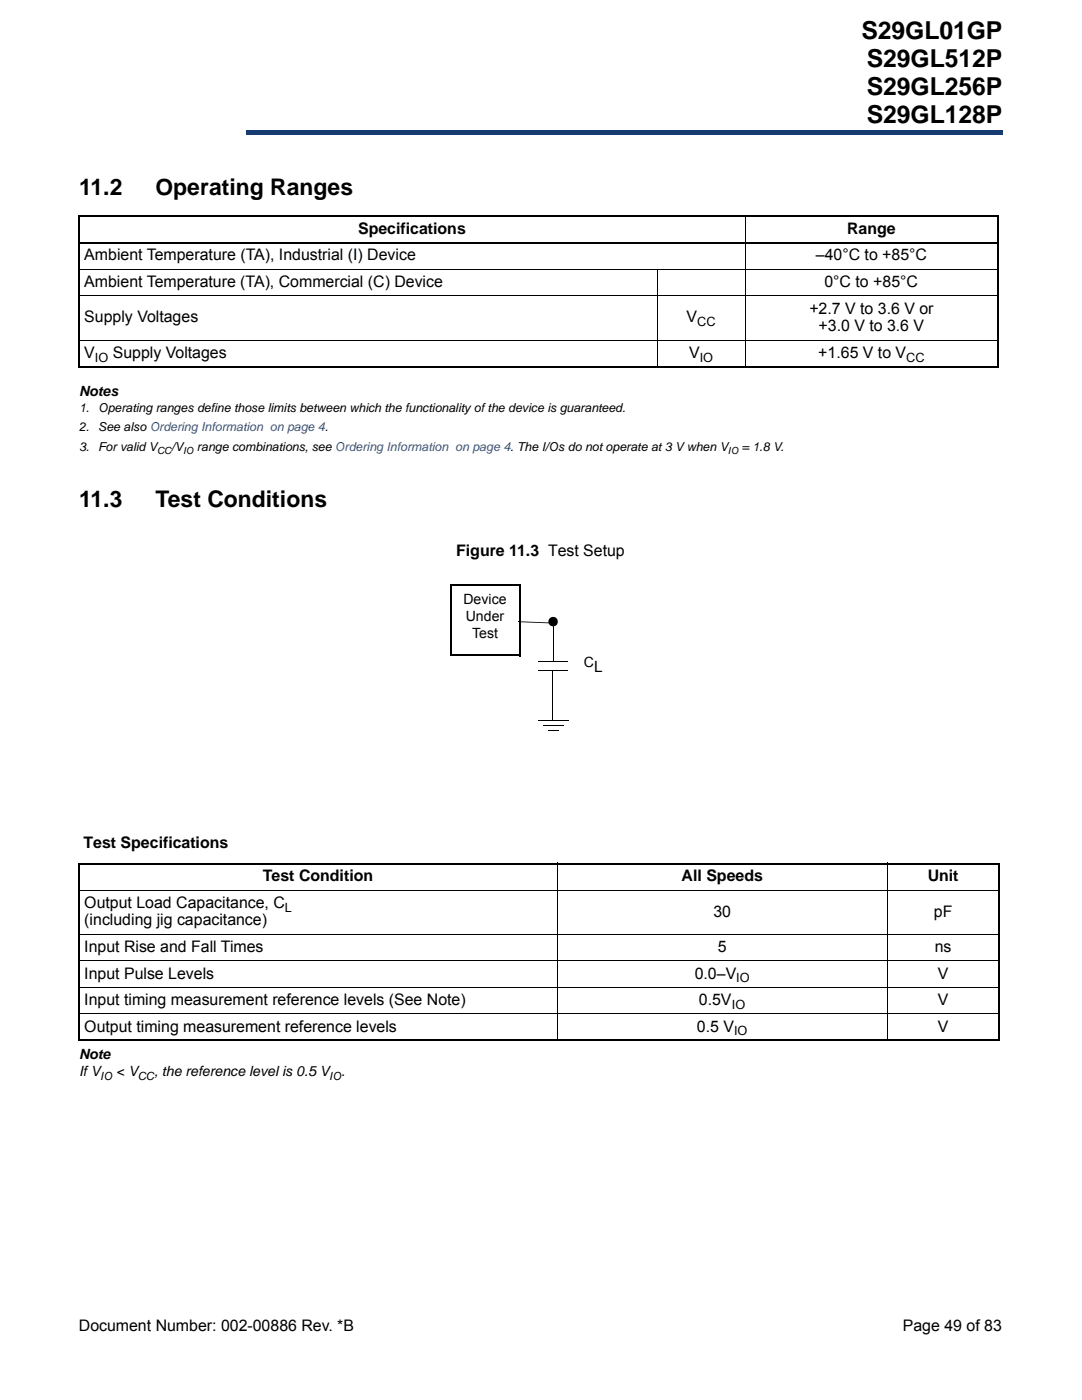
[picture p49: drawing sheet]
<svg xmlns="http://www.w3.org/2000/svg" width="216mm" height="279mm" viewBox="0 0 216 279" stroke-linecap="round" stroke-linejoin="round" font-family="sans-serif">
<defs><g id="words">
<g font-size="4.9">
<text x="171.9" y="7.7">S29GL01GP</text>
<text x="173" y="13.3">S29GL512P</text>
<text x="173" y="19">S29GL256P</text>
<text x="173" y="24.6">S29GL128P</text>
</g>
<g font-size="4.6">
<text x="15.8" y="38.8">11.2</text>
<text x="31" y="38.8">Operating Ranges</text>
<text x="15.8" y="101.3">11.3</text>
<text x="31" y="101.3">Test Conditions</text>
</g>
<g font-size="3.2">
<text x="71.5" y="46.7">Specifications</text>
<text x="169" y="46.7">Range</text>
<text x="16.8" y="52">Ambient Temperature (TA), Industrial (I) Device</text>
<text x="162.8" y="52">–40°C to +85°C</text>
<text x="16.8" y="57.3">Ambient Temperature (TA), Commercial (C) Device</text>
<text x="164.5" y="57.3">0°C to +85°C</text>
<text x="16.8" y="64.3">Supply Voltages</text>
<text x="137" y="64.3">V</text>
<text x="161.5" y="62.6">+2.7 V to 3.6 V or</text>
<text x="16.8" y="71.4">V</text>
<text x="22.5" y="71.4">Supply Voltages</text>
<text x="137.5" y="71.4">V</text>
<text x="163.3" y="71.4">+1.65 V to V</text>
<text x="163.3" y="66.1">+3.0 V to 3.6 V</text>
<text x="91" y="110.9">Figure 11.3 Test Setup</text>
<text x="16.7" y="169.2">Test Specifications</text>
<text x="52.5" y="175.9">Test Condition</text>
<text x="136" y="175.9">All Speeds</text>
<text x="185.1" y="175.9">Unit</text>
<text x="16.8" y="181.2">Output Load Capacitance, C</text>
<text x="16.8" y="184.7">(including jig capacitance)</text>
<text x="142.3" y="182.9">30</text>
<text x="186.3" y="182.9">pF</text>
<text x="16.8" y="190">Input Rise and Fall Times</text>
<text x="143.2" y="190">5</text>
<text x="186.5" y="190">ns</text>
<text x="16.8" y="195.3">Input Pulse Levels</text>
<text x="138.6" y="195.3">0.0–V</text>
<text x="187.1" y="195.3">V</text>
<text x="16.8" y="200.6">Input timing measurement reference levels (See Note)</text>
<text x="139.5" y="200.6">0.5V</text>
<text x="187.1" y="200.6">V</text>
<text x="16.8" y="205.9">Output timing measurement reference levels</text>
<text x="139.1" y="205.9">0.5 V</text>
<text x="187.1" y="205.9">V</text>
<text x="15.7" y="265.6">Document Number: 002-00886 Rev. *B</text>
<text x="180.1" y="265.6">Page 49 of 83</text>
</g>
<text font-size="3.1" x="118.5" y="134.1">L</text>
<g font-size="2.8">
<text x="15.8" y="78.9">Notes</text>
<text x="92.5" y="120.6">Device</text>
<text x="92.9" y="124">Under</text>
<text x="94.2" y="127.3">Test</text>
<text x="116.5" y="133.2">C</text>
<text x="15.8" y="211.3">Note</text>
<text x="15.8" y="214.8">If V</text>
<text x="23.2" y="214.8">&lt; V</text>
<text x="30.8" y="214.8">, the reference level is 0.5 V</text>
<text x="68.1" y="214.8">.</text>
</g>
<g font-size="2.5">
<text x="139.1" y="65.1">CC</text>
<text x="18.9" y="72.2">IO</text>
<text x="139.6" y="72.2">IO</text>
<text x="180.8" y="72.2">CC</text>
<text x="15.8" y="82.2">1.</text>
<text x="19.6" y="82.2">Operating ranges define those limits between which the functionality of the device is guaranteed.</text>
<text x="15.8" y="86.1">2.</text>
<text x="15.8" y="90">3.</text>
<text x="19.6" y="90">For valid V</text>
<text x="19.6" y="86.1">See also Ordering Information on page 4.</text>
<text x="34.2" y="90">/V</text>
<text x="39.3" y="90">range combinations, see Ordering Information on page 4. The I/Os do not operate at 3 V when V</text>
<text x="148" y="90">= 1.8 V.</text>
<text x="56.8" y="182">L</text>
<text x="146.9" y="196.1">IO</text>
<text x="146" y="201.4">IO</text>
<text x="146.5" y="206.7">IO</text>
</g>
<g font-size="2.2">
<text x="20" y="215.5">IO</text>
<text x="27.5" y="215.5">CC</text>
<text x="65.7" y="215.5">IO</text>
</g>
<g font-size="2">
<text x="31.4" y="90.6">CC</text>
<text x="36.5" y="90.6">IO</text>
<text x="145.2" y="90.6">IO</text>
</g>
</g></defs>
<path d="M49.2 26h150.9v.9h-150.9z" fill="#163b71"/>
<path d="M49.1 26.9h150.9M49.2 26h150.8" fill="none" stroke="#163b71" stroke-width=".2"/>
<path d="M49.1 25.9h.2v1h-.2z" fill="#163b71"/>
<path d="M16 17.6h32.4v10.1h-32.4z" fill="#fff"/>
<g fill="none" stroke="#000" stroke-width=".36">
<path d="M15.6 43.2h183.7M15.6 48.5h183.7M15.8 43.3v29.7M199.1 43.3v29.7M15.6 73.2h183.7M89.9 116.8h13.9M89.9 116.6v14.2M103.7 116.8v14.2M89.8 130.8h13.9M15.6 172.3h183.9M15.8 172.5v35M199.3 172.5v35"/>
<path d="M15.6 207.6h183.9"/>
</g>
<g fill="none" stroke="#000" stroke-width=".2">
<path d="M15.6 53.8h183.7M15.6 59.1h183.7M131.1 53.7v19.6M148.7 43v30.3M15.6 67.9h183.7M107.5 133.9h5.8M107.5 131.9h5.8M110.3 133.9v9.9M110.4 124.7v7.2M107.6 143.9h5.8M108.5 144.8h3.9M15.6 177.6h183.9"/>
<path d="M111.1 172.2v35.6M177.1 172.2v35.6M15.6 186.5h183.9M15.6 191.7h183.9M15.6 197h183.9M15.6 202.3h183.9"/>
</g>
<path d="M103.4 124l.1 .2zM107.4 133.8l.1 .1zM107.4 131.8l.1 .2zM110.3 124.7h.1zM110.6 124.3l.1 .1zM109.6 123.4a.94 .94 0 0 1 1.1-.2 .94 .94 0 0 1 .6 .8l-.3 .1-.2-.4-.5-.2-.4 .2-.1 .4 .2 .4 .4 .2 .4-.2 .2-.5 .3 .1a.94 .94 0 0 1-1.3 .8 .94 .94 0 0 1-.4-1.5zM111 124l.3 .1zM107.5 143.8l.1 .2zM108.4 144.7l.1 .2zM109.4 145.7l.1 .1zM109.5 145.7h2v.1h-2zM110.2 143.8h.2z" fill="#000"/>
<path d="M103.5 124.2h7.1" fill="none" stroke="#000" stroke-width=".44"/>
<circle cx="110.4" cy="124.1" r=".76" fill="#000"/>
<use href="#words"/>
</svg>
